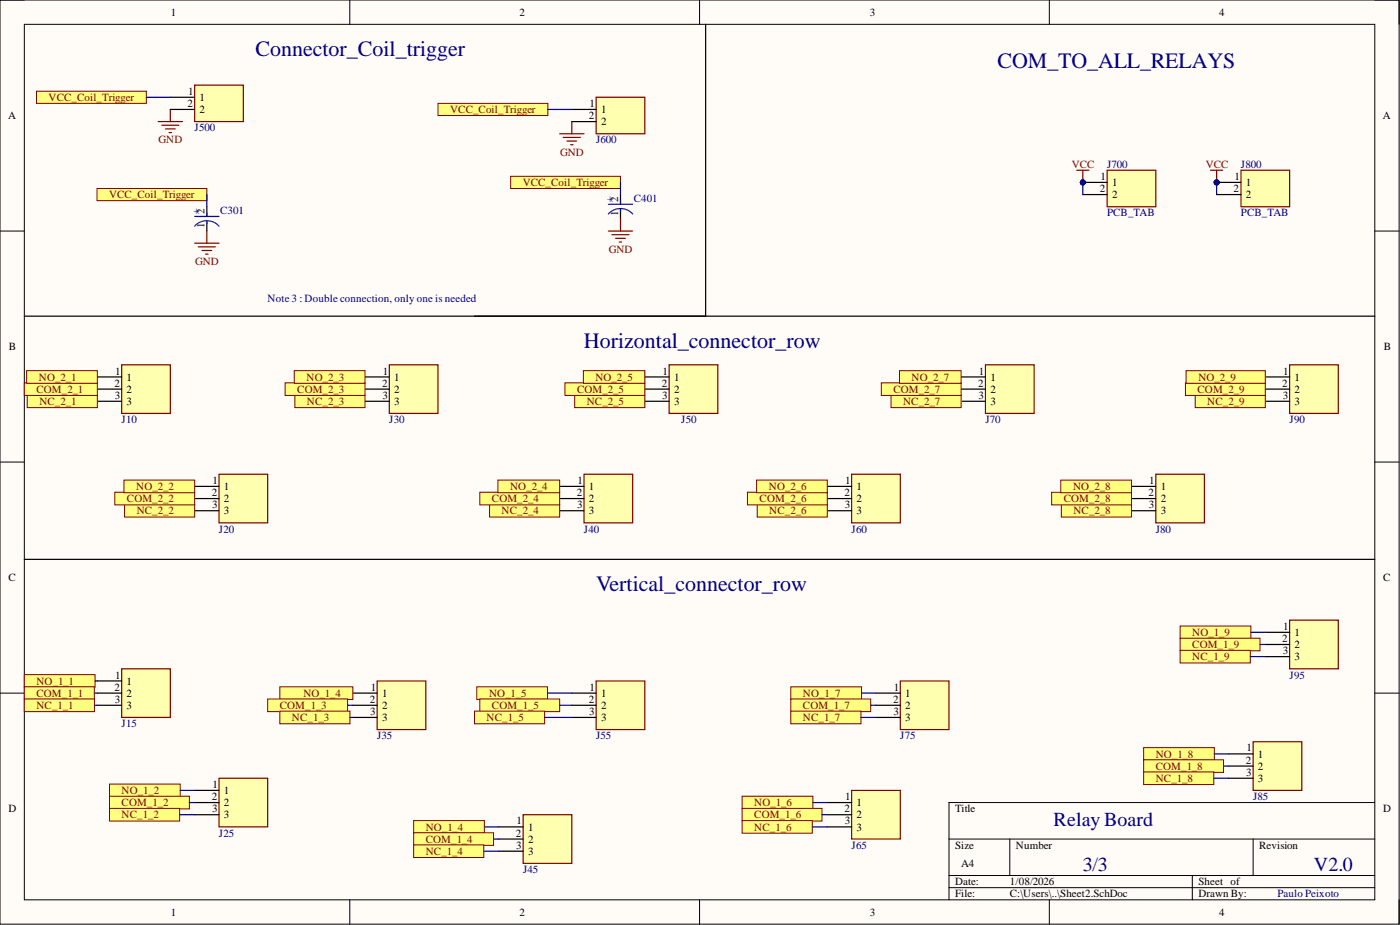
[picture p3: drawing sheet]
<svg xmlns="http://www.w3.org/2000/svg" width="292mm" height="193mm" viewBox="0 0 292 193" stroke-linecap="round" stroke-linejoin="round" font-family="sans-serif">
<defs><g id="words">
<g font-size="4.6" fill="#000080">
<text x="53.3" y="11.7">Connector_Coil_trigger</text>
<text x="208.2" y="14.2">COM_TO_ALL_RELAYS</text>
<text x="121.8" y="72.6">Horizontal_connector_row</text>
<text x="124.4" y="123.3">Vertical_connector_row</text>
</g>
<g font-size="4.1" fill="#000080">
<text x="219.8" y="172.2">Relay Board</text>
<text x="225.9" y="181.7">3/3</text>
<text x="274.1" y="181.7">V2.0</text>
</g>
<g font-size="2.3">
<text x="35.6" y="3.3">1</text>
<text x="108.4" y="3.3">2</text>
<text x="181.5" y="3.3">3</text>
<text x="254.3" y="3.3">4</text>
<text x="39.1" y="22.3">2</text>
<text x="39.3" y="19.8">1</text>
<text x="41.6" y="21.1">1</text>
<text x="41.6" y="23.6">2</text>
<text x="123" y="22.3">1</text>
<text x="125.4" y="23.6">1</text>
<text x="1.7" y="24.9">A</text>
<text x="122.9" y="24.9">2</text>
<text x="125.4" y="26.1">2</text>
<text x="288.5" y="24.9">A</text>
<text x="229.5" y="40.1">2</text>
<text x="229.6" y="37.5">1</text>
<text x="232" y="38.8">1</text>
<text x="232" y="41.4">2</text>
<text x="257.4" y="40.1">2</text>
<text x="257.6" y="37.5">1</text>
<text x="259.9" y="38.8">1</text>
<text x="259.9" y="41.4">2</text>
<text x="42.6" y="47.5" transform="rotate(-90 42.6 47.5)">1</text>
<text x="42.6" y="44.6" transform="rotate(-90 42.6 44.6)">2</text>
<text x="129" y="45" transform="rotate(-90 129 45)">1</text>
<text x="129" y="42.1" transform="rotate(-90 129 42.1)">2</text>
<text x="1.9" y="73.1">B</text>
<text x="288.7" y="73.1">B</text>
<text x="23.9" y="80.7">2</text>
<text x="23.9" y="83.2">3</text>
<text x="24" y="78.1">1</text>
<text x="26.4" y="79.4">1</text>
<text x="26.4" y="81.9">2</text>
<text x="79.7" y="80.7">2</text>
<text x="79.8" y="83.2">3</text>
<text x="79.9" y="78.1">1</text>
<text x="82.2" y="79.4">1</text>
<text x="82.2" y="81.9">2</text>
<text x="138.1" y="80.7">2</text>
<text x="138.2" y="83.2">3</text>
<text x="138.3" y="78.1">1</text>
<text x="140.6" y="79.4">1</text>
<text x="140.6" y="81.9">2</text>
<text x="204.1" y="80.7">2</text>
<text x="204.2" y="83.2">3</text>
<text x="204.3" y="78.1">1</text>
<text x="206.6" y="79.4">1</text>
<text x="206.6" y="81.9">2</text>
<text x="267.5" y="80.7">2</text>
<text x="267.6" y="83.2">3</text>
<text x="267.7" y="78.1">1</text>
<text x="270.1" y="79.4">1</text>
<text x="270.1" y="81.9">2</text>
<text x="26.4" y="84.5">3</text>
<text x="82.2" y="84.5">3</text>
<text x="140.6" y="84.5">3</text>
<text x="206.6" y="84.5">3</text>
<text x="270.1" y="84.5">3</text>
<text x="44.3" y="101">1</text>
<text x="120.5" y="101">1</text>
<text x="176.3" y="101">1</text>
<text x="239.8" y="101">1</text>
<text x="44.2" y="103.5">2</text>
<text x="44.3" y="106">3</text>
<text x="46.7" y="102.2">1</text>
<text x="46.7" y="104.8">2</text>
<text x="46.7" y="107.3">3</text>
<text x="120.3" y="103.5">2</text>
<text x="120.4" y="106">3</text>
<text x="122.9" y="102.2">1</text>
<text x="122.9" y="104.8">2</text>
<text x="122.9" y="107.3">3</text>
<text x="176.2" y="103.5">2</text>
<text x="176.3" y="106">3</text>
<text x="178.7" y="102.2">1</text>
<text x="178.7" y="104.8">2</text>
<text x="178.7" y="107.3">3</text>
<text x="239.6" y="103.5">2</text>
<text x="239.7" y="106">3</text>
<text x="242.2" y="102.2">1</text>
<text x="242.2" y="104.8">2</text>
<text x="242.2" y="107.3">3</text>
<text x="1.8" y="121.3">C</text>
<text x="288.6" y="121.3">C</text>
<text x="267.7" y="131.4">1</text>
<text x="267.5" y="133.9">2</text>
<text x="267.6" y="136.5">3</text>
<text x="270.1" y="132.7">1</text>
<text x="270.1" y="135.2">2</text>
<text x="270.1" y="137.7">3</text>
<text x="24" y="141.6">1</text>
<text x="26.4" y="142.8">1</text>
<text x="23.9" y="144.1">2</text>
<text x="23.9" y="146.6">3</text>
<text x="26.4" y="145.4">2</text>
<text x="26.4" y="147.9">3</text>
<text x="77.2" y="146.6">2</text>
<text x="77.3" y="149.2">3</text>
<text x="77.3" y="144.1">1</text>
<text x="79.7" y="145.4">1</text>
<text x="79.7" y="147.9">2</text>
<text x="122.9" y="146.6">2</text>
<text x="122.9" y="149.2">3</text>
<text x="123" y="144.1">1</text>
<text x="125.4" y="145.4">1</text>
<text x="125.4" y="147.9">2</text>
<text x="186.3" y="146.6">2</text>
<text x="186.4" y="149.2">3</text>
<text x="186.5" y="144.1">1</text>
<text x="188.9" y="145.4">1</text>
<text x="188.9" y="147.9">2</text>
<text x="79.7" y="150.4">3</text>
<text x="125.4" y="150.4">3</text>
<text x="188.9" y="150.4">3</text>
<text x="259.9" y="159.3">2</text>
<text x="260" y="161.8">3</text>
<text x="260.1" y="156.8">1</text>
<text x="262.5" y="158">1</text>
<text x="262.5" y="160.6">2</text>
<text x="44.2" y="166.9">2</text>
<text x="44.3" y="164.4">1</text>
<text x="46.7" y="165.7">1</text>
<text x="176.3" y="166.9">1</text>
<text x="262.5" y="163.1">3</text>
<text x="1.8" y="169.5">D</text>
<text x="44.3" y="169.5">3</text>
<text x="46.7" y="168.2">2</text>
<text x="46.7" y="170.7">3</text>
<text x="107.8" y="172">1</text>
<text x="110.2" y="173.3">1</text>
<text x="176.2" y="169.5">2</text>
<text x="176.3" y="172">3</text>
<text x="178.7" y="168.2">1</text>
<text x="178.7" y="170.7">2</text>
<text x="178.7" y="173.3">3</text>
<text x="199.3" y="169.5">Title</text>
<text x="288.6" y="169.5">D</text>
<text x="107.6" y="174.5">2</text>
<text x="107.7" y="177.1">3</text>
<text x="110.2" y="175.8">2</text>
<text x="110.2" y="178.3">3</text>
<text x="199.3" y="177.1">Size</text>
<text x="212" y="177.1">Number</text>
<text x="262.7" y="177.1">Revision</text>
<text x="199.3" y="184.7">Date:</text>
<text x="200.5" y="180.9">A4</text>
<text x="210.7" y="184.7">1/08/2026</text>
<text x="250" y="184.7">Sheet of</text>
<text x="35.6" y="191">1</text>
<text x="108.4" y="191">2</text>
<text x="181.5" y="191">3</text>
<text x="199.3" y="187.2">File:</text>
<text x="210.7" y="187.2">C:\Users\..\Sheet2.SchDoc</text>
<text x="250" y="187.2">Drawn By:</text>
<text x="254.3" y="191">4</text>
</g>
<g font-size="2.3" fill="#800000">
<text x="10.2" y="21.1">VCC_Coil_Trigger</text>
<text x="93.9" y="23.6">VCC_Coil_Trigger</text>
<text x="33.1" y="29.9">GND</text>
<text x="116.9" y="32.5">GND</text>
<text x="223.6" y="35">VCC</text>
<text x="251.6" y="35">VCC</text>
<text x="22.8" y="41.4">VCC_Coil_Trigger</text>
<text x="109.1" y="38.8">VCC_Coil_Trigger</text>
<text x="127" y="52.8">GND</text>
<text x="40.7" y="55.3">GND</text>
<text x="7.6" y="81.9">COM_2_1</text>
<text x="8.1" y="79.4">NO_2_1</text>
<text x="62" y="81.9">COM_2_3</text>
<text x="64" y="79.4">NO_2_3</text>
<text x="120.4" y="81.9">COM_2_5</text>
<text x="124.2" y="79.4">NO_2_5</text>
<text x="186.4" y="81.9">COM_2_7</text>
<text x="190.2" y="79.4">NO_2_7</text>
<text x="249.9" y="81.9">COM_2_9</text>
<text x="250" y="79.4">NO_2_9</text>
<text x="8.2" y="84.5">NC_2_1</text>
<text x="64.1" y="84.5">NC_2_3</text>
<text x="122.4" y="84.5">NC_2_5</text>
<text x="188.4" y="84.5">NC_2_7</text>
<text x="251.9" y="84.5">NC_2_9</text>
<text x="26.5" y="104.8">COM_2_2</text>
<text x="28.4" y="102.2">NO_2_2</text>
<text x="28.5" y="107.3">NC_2_2</text>
<text x="102.6" y="104.8">COM_2_4</text>
<text x="104.7" y="107.3">NC_2_4</text>
<text x="106.4" y="102.2">NO_2_4</text>
<text x="158.5" y="104.8">COM_2_6</text>
<text x="160.4" y="102.2">NO_2_6</text>
<text x="160.5" y="107.3">NC_2_6</text>
<text x="221.9" y="104.8">COM_2_8</text>
<text x="223.9" y="102.2">NO_2_8</text>
<text x="224" y="107.3">NC_2_8</text>
<text x="248.8" y="132.7">NO_1_9</text>
<text x="248.8" y="135.2">COM_1_9</text>
<text x="248.8" y="137.7">NC_1_9</text>
<text x="7.6" y="142.8">NO_1_1</text>
<text x="7.6" y="145.4">COM_1_1</text>
<text x="7.6" y="147.9">NC_1_1</text>
<text x="58.4" y="147.9">COM_1_3</text>
<text x="63.3" y="145.4">NO_1_4</text>
<text x="102" y="145.4">NO_1_5</text>
<text x="102.6" y="147.9">COM_1_5</text>
<text x="167.5" y="145.4">NO_1_7</text>
<text x="167.5" y="147.9">COM_1_7</text>
<text x="60.9" y="150.4">NC_1_3</text>
<text x="101.5" y="150.4">NC_1_5</text>
<text x="167.5" y="150.4">NC_1_7</text>
<text x="241.1" y="158">NO_1_8</text>
<text x="241.1" y="160.6">COM_1_8</text>
<text x="25.4" y="165.7">NO_1_2</text>
<text x="241.1" y="163.1">NC_1_8</text>
<text x="25.4" y="168.2">COM_1_2</text>
<text x="25.4" y="170.7">NC_1_2</text>
<text x="88.8" y="173.3">NO_1_4</text>
<text x="157.4" y="168.2">NO_1_6</text>
<text x="157.4" y="170.7">COM_1_6</text>
<text x="157.4" y="173.3">NC_1_6</text>
<text x="88.8" y="175.8">COM_1_4</text>
<text x="88.8" y="178.3">NC_1_4</text>
</g>
<g font-size="2.3" fill="#000080">
<text x="40.6" y="27.4">J500</text>
<text x="124.4" y="29.9">J600</text>
<text x="231" y="35">J700</text>
<text x="258.9" y="35">J800</text>
<text x="40.4" y="44.6">+</text>
<text x="45.9" y="44.6">C301</text>
<text x="126.7" y="42.1">+</text>
<text x="132.3" y="42.1">C401</text>
<text x="231" y="45.2">PCB_TAB</text>
<text x="258.9" y="45.2">PCB_TAB</text>
<text x="55.8" y="62.9">Note 3 : Double connection, only one is needed</text>
<text x="25.4" y="88.3">J10</text>
<text x="81.2" y="88.3">J30</text>
<text x="142.2" y="88.3">J50</text>
<text x="205.6" y="88.3">J70</text>
<text x="269.1" y="88.3">J90</text>
<text x="45.7" y="111.1">J20</text>
<text x="121.8" y="111.1">J40</text>
<text x="177.7" y="111.1">J60</text>
<text x="241.1" y="111.1">J80</text>
<text x="269.1" y="141.6">J95</text>
<text x="25.4" y="151.7">J15</text>
<text x="78.7" y="154.2">J35</text>
<text x="124.4" y="154.2">J55</text>
<text x="187.8" y="154.2">J75</text>
<text x="261.5" y="166.9">J85</text>
<text x="45.7" y="174.5">J25</text>
<text x="177.7" y="177.1">J65</text>
<text x="109.2" y="182.1">J45</text>
<text x="266.5" y="187.2">Paulo Peixoto</text>
</g>
</g></defs>
<path d="M0 0h291.9v192.8h-291.9z" fill-rule="evenodd" fill="#fffcf8"/>
<path d="M0 0h291.9v192.8h-291.9z" fill="none" stroke="#000" stroke-width=".21"/>
<path d="M5.1 5.1h281.7v182.6h-281.7z" fill-rule="evenodd" fill="#fffcf8"/>
<g fill="none" stroke="#000" stroke-width=".21">
<path d="M0 0h5.1M5.1 5.1h281.7v182.6h-281.7zM73 0v5.1M146 0v5.1M218.9 0v5.1M286.8 0h5.1v5.1M0 48.2h5.1M286.8 48.2h5.1M0 96.4h5.1M286.8 96.4h5.1M0 144.6h5.1M286.8 144.6h5.1"/>
<path d="M198 175h88.8M210.7 175v7.6M261.5 175v7.6M286.8 167.4h-88.8v20.3M73 187.7v5.1M146 187.7v5.1M198 182.6h88.8M198 185.2h88.8M218.9 187.7v5.1M248.8 182.6v5.1M291.9 187.7v5.1"/>
</g>
<path d="M147.2 5.1v60.9h-142.1M43.2 43.1v2.1M43.2 46.2v2" fill="none" stroke="#000" stroke-width=".25"/>
<path d="M40.6 47.2a3.4 3.4 0 0 1 5.1 0M40.6 45.2h5.1M43.2 44.4v.8M43.2 46.2v.5" fill="none" stroke="#00f" stroke-width=".25"/>
<path d="M7.6 19h22.9v2.6h-22.9z" fill-rule="evenodd" fill="#ffff80"/>
<path d="M7.6 19h22.9v2.6h-22.9z" fill="none" stroke="#800000" stroke-width=".21"/>
<path d="M33 25.4h5.1M33.8 26.1h3.5M34.5 26.9h2.1M35.3 27.7h.5M35.5 22.8v2.6" fill="none" stroke="#800000" stroke-width=".25"/>
<path d="M20.2 39.3h23v2.6h-23z" fill-rule="evenodd" fill="#ffff80"/>
<path d="M20.2 39.3h23v2.6h-23z" fill="none" stroke="#800000" stroke-width=".21"/>
<path d="M129.5 40.6v2M129.5 43.6v2.1" fill="none" stroke="#000" stroke-width=".25"/>
<path d="M126.9 44.6a3.4 3.4 0 0 1 5.1 0M126.9 42.6h5.1M129.5 41.9v.7M129.5 43.6v.5" fill="none" stroke="#00f" stroke-width=".25"/>
<path d="M106.5 36.8h23v2.5h-23z" fill-rule="evenodd" fill="#ffff80"/>
<path d="M106.5 36.8h23v2.5h-23z" fill="none" stroke="#800000" stroke-width=".21"/>
<path d="M91.4 21.6h22.9v2.5h-22.9z" fill-rule="evenodd" fill="#ffff80"/>
<path d="M91.4 21.6h22.9v2.5h-22.9z" fill="none" stroke="#800000" stroke-width=".21"/>
<path d="M116.8 27.9h5M117.5 28.7h3.6M118.3 29.4h2M119.1 30.2h.5M119.3 25.4v2.5" fill="none" stroke="#800000" stroke-width=".25"/>
<path d="M40.6 17.8h10.2v7.6h-10.2z" fill-rule="evenodd" fill="#ffffb0"/>
<path d="M40.6 17.8h10.2v7.6h-10.2z" fill="none" stroke="#800000" stroke-width=".25"/>
<path d="M35.5 20.3h5.1M35.5 22.8h5.1" fill="none" stroke="#000" stroke-width=".25"/>
<path d="M124.4 20.3h10.1v7.6h-10.1z" fill-rule="evenodd" fill="#ffffb0"/>
<path d="M124.4 20.3h10.1v7.6h-10.1zM40.6 50.7h5.1M41.4 51.5h3.5M42.1 52.3h2.1M42.9 53h.5M43.2 48.2v2.5M126.9 48.2h5.1M127.7 49h3.5M128.4 49.7h2.1M129.2 50.5h.5M129.5 45.7v2.5" fill="none" stroke="#800000" stroke-width=".25"/>
<path d="M119.3 22.8h5.1M119.3 25.4h5.1" fill="none" stroke="#000" stroke-width=".25"/>
<path d="M45.7 98.9h10.1v10.2h-10.1z" fill-rule="evenodd" fill="#ffffb0"/>
<path d="M45.7 98.9h10.1v10.2h-10.1z" fill="none" stroke="#800000" stroke-width=".25"/>
<path d="M40.6 101.5h5.1M40.6 104h5.1M40.6 106.5h5.1" fill="none" stroke="#000" stroke-width=".25"/>
<path d="M81.2 76.1h10.2v10.2h-10.2z" fill-rule="evenodd" fill="#ffffb0"/>
<path d="M81.2 76.1h10.2v10.2h-10.2z" fill="none" stroke="#800000" stroke-width=".25"/>
<path d="M76.2 78.6h5M76.2 81.2h5M76.2 83.7h5" fill="none" stroke="#000" stroke-width=".25"/>
<path d="M121.8 98.9h10.2v10.2h-10.2z" fill-rule="evenodd" fill="#ffffb0"/>
<path d="M121.8 98.9h10.2v10.2h-10.2z" fill="none" stroke="#800000" stroke-width=".25"/>
<path d="M116.8 101.5h5M116.8 104h5M116.8 106.5h5" fill="none" stroke="#000" stroke-width=".25"/>
<path d="M139.6 76.1h10.2v10.2h-10.2z" fill-rule="evenodd" fill="#ffffb0"/>
<path d="M139.6 76.1h10.2v10.2h-10.2z" fill="none" stroke="#800000" stroke-width=".25"/>
<path d="M134.5 78.6h5.1M134.5 81.2h5.1M134.5 83.7h5.1" fill="none" stroke="#000" stroke-width=".25"/>
<path d="M177.7 98.9h10.1v10.2h-10.1z" fill-rule="evenodd" fill="#ffffb0"/>
<path d="M177.7 98.9h10.1v10.2h-10.1z" fill="none" stroke="#800000" stroke-width=".25"/>
<path d="M172.6 101.5h5.1M172.6 104h5.1M172.6 106.5h5.1" fill="none" stroke="#000" stroke-width=".25"/>
<path d="M205.6 76.1h10.2v10.2h-10.2z" fill-rule="evenodd" fill="#ffffb0"/>
<path d="M205.6 76.1h10.2v10.2h-10.2z" fill="none" stroke="#800000" stroke-width=".25"/>
<path d="M200.5 78.6h5.1M200.5 81.2h5.1M200.5 83.7h5.1" fill="none" stroke="#000" stroke-width=".25"/>
<path d="M241.1 98.9h10.2v10.2h-10.2z" fill-rule="evenodd" fill="#ffffb0"/>
<path d="M241.1 98.9h10.2v10.2h-10.2z" fill="none" stroke="#800000" stroke-width=".25"/>
<path d="M236.1 101.5h5M236.1 104h5M236.1 106.5h5" fill="none" stroke="#000" stroke-width=".25"/>
<path d="M269.1 76.1h10.1v10.2h-10.1z" fill-rule="evenodd" fill="#ffffb0"/>
<path d="M269.1 76.1h10.1v10.2h-10.1z" fill="none" stroke="#800000" stroke-width=".25"/>
<path d="M264 78.6h5.1M264 81.2h5.1M264 83.7h5.1" fill="none" stroke="#000" stroke-width=".25"/>
<path d="M25.4 76.1h10.1v10.2h-10.1z" fill-rule="evenodd" fill="#ffffb0"/>
<path d="M25.4 76.1h10.1v10.2h-10.1z" fill="none" stroke="#800000" stroke-width=".25"/>
<path d="M20.3 78.6h5.1M20.3 81.2h5.1M20.3 83.7h5.1" fill="none" stroke="#000" stroke-width=".25"/>
<path d="M25.4 139.5h10.1v10.2h-10.1z" fill-rule="evenodd" fill="#ffffb0"/>
<path d="M25.4 139.5h10.1v10.2h-10.1z" fill="none" stroke="#800000" stroke-width=".25"/>
<path d="M20.3 142.1h5.1M20.3 144.6h5.1M20.3 147.1h5.1" fill="none" stroke="#000" stroke-width=".25"/>
<path d="M45.7 162.4h10.1v10.1h-10.1z" fill-rule="evenodd" fill="#ffffb0"/>
<path d="M45.7 162.4h10.1v10.1h-10.1z" fill="none" stroke="#800000" stroke-width=".25"/>
<path d="M40.6 164.9h5.1M40.6 167.4h5.1M40.6 170h5.1" fill="none" stroke="#000" stroke-width=".25"/>
<path d="M78.7 142.1h10.1v10.1h-10.1z" fill-rule="evenodd" fill="#ffffb0"/>
<path d="M78.7 142.1h10.1v10.1h-10.1z" fill="none" stroke="#800000" stroke-width=".25"/>
<path d="M73.6 144.6h5.1M73.6 147.1h5.1M73.6 149.7h5.1" fill="none" stroke="#000" stroke-width=".25"/>
<path d="M109.2 170h10.1v10.1h-10.1z" fill-rule="evenodd" fill="#ffffb0"/>
<path d="M109.2 170h10.1v10.1h-10.1z" fill="none" stroke="#800000" stroke-width=".25"/>
<path d="M104.1 172.5h5.1M104.1 175h5.1M104.1 177.6h5.1" fill="none" stroke="#000" stroke-width=".25"/>
<path d="M124.4 142.1h10.1v10.1h-10.1z" fill-rule="evenodd" fill="#ffffb0"/>
<path d="M124.4 142.1h10.1v10.1h-10.1z" fill="none" stroke="#800000" stroke-width=".25"/>
<path d="M119.3 144.6h5.1M119.3 147.1h5.1M119.3 149.7h5.1" fill="none" stroke="#000" stroke-width=".25"/>
<path d="M177.7 164.9h10.1v10.1h-10.1z" fill-rule="evenodd" fill="#ffffb0"/>
<path d="M177.7 164.9h10.1v10.1h-10.1z" fill="none" stroke="#800000" stroke-width=".25"/>
<path d="M172.6 167.4h5.1M172.6 170h5.1M172.6 172.5h5.1" fill="none" stroke="#000" stroke-width=".25"/>
<path d="M187.8 142.1h10.2v10.1h-10.2z" fill-rule="evenodd" fill="#ffffb0"/>
<path d="M187.8 142.1h10.2v10.1h-10.2z" fill="none" stroke="#800000" stroke-width=".25"/>
<path d="M182.8 144.6h5M182.8 147.1h5M182.8 149.7h5" fill="none" stroke="#000" stroke-width=".25"/>
<path d="M261.5 154.7h10.1v10.2h-10.1z" fill-rule="evenodd" fill="#ffffb0"/>
<path d="M261.5 154.7h10.1v10.2h-10.1z" fill="none" stroke="#800000" stroke-width=".25"/>
<path d="M256.4 157.3h5.1M256.4 159.8h5.1M256.4 162.4h5.1" fill="none" stroke="#000" stroke-width=".25"/>
<path d="M269.1 129.4h10.1v10.1h-10.1z" fill-rule="evenodd" fill="#ffffb0"/>
<path d="M269.1 129.4h10.1v10.1h-10.1z" fill="none" stroke="#800000" stroke-width=".25"/>
<path d="M264 131.9h5.1M264 134.4h5.1M264 137h5.1" fill="none" stroke="#000" stroke-width=".25"/>
<path d="M5.7 82.4h14.6v2.6h-14.6z" fill-rule="evenodd" fill="#ffff80"/>
<path d="M5.7 82.4h14.6v2.6h-14.6z" fill="none" stroke="#800000" stroke-width=".21"/>
<path d="M5.1 79.9h15.2v2.6h-15.2z" fill-rule="evenodd" fill="#ffff80"/>
<path d="M5.1 79.9h15.2v2.6h-15.2z" fill="none" stroke="#800000" stroke-width=".21"/>
<path d="M5.6 77.3h14.7v2.7h-14.7z" fill-rule="evenodd" fill="#ffff80"/>
<path d="M5.6 77.3h14.7v2.7h-14.7z" fill="none" stroke="#800000" stroke-width=".21"/>
<path d="M26 105.2h14.6v2.7h-14.6z" fill-rule="evenodd" fill="#ffff80"/>
<path d="M26 105.2h14.6v2.7h-14.6z" fill="none" stroke="#800000" stroke-width=".21"/>
<path d="M24 102.7h16.6v2.6h-16.6z" fill-rule="evenodd" fill="#ffff80"/>
<path d="M24 102.7h16.6v2.6h-16.6z" fill="none" stroke="#800000" stroke-width=".21"/>
<path d="M25.9 100.2h14.7v2.6h-14.7z" fill-rule="evenodd" fill="#ffff80"/>
<path d="M25.9 100.2h14.7v2.6h-14.7z" fill="none" stroke="#800000" stroke-width=".21"/>
<path d="M61.5 82.4h14.7v2.6h-14.7z" fill-rule="evenodd" fill="#ffff80"/>
<path d="M61.5 82.4h14.7v2.6h-14.7z" fill="none" stroke="#800000" stroke-width=".21"/>
<path d="M59.5 79.9h16.7v2.6h-16.7z" fill-rule="evenodd" fill="#ffff80"/>
<path d="M59.5 79.9h16.7v2.6h-16.7z" fill="none" stroke="#800000" stroke-width=".21"/>
<path d="M61.4 77.3h14.8v2.7h-14.8z" fill-rule="evenodd" fill="#ffff80"/>
<path d="M61.4 77.3h14.8v2.7h-14.8z" fill="none" stroke="#800000" stroke-width=".21"/>
<path d="M102.1 105.2h14.7v2.7h-14.7z" fill-rule="evenodd" fill="#ffff80"/>
<path d="M102.1 105.2h14.7v2.7h-14.7z" fill="none" stroke="#800000" stroke-width=".21"/>
<path d="M100.1 102.7h16.7v2.6h-16.7z" fill-rule="evenodd" fill="#ffff80"/>
<path d="M100.1 102.7h16.7v2.6h-16.7z" fill="none" stroke="#800000" stroke-width=".21"/>
<path d="M103.9 100.2h12.9v2.6h-12.9z" fill-rule="evenodd" fill="#ffff80"/>
<path d="M103.9 100.2h12.9v2.6h-12.9z" fill="none" stroke="#800000" stroke-width=".21"/>
<path d="M119.9 82.4h14.6v2.6h-14.6z" fill-rule="evenodd" fill="#ffff80"/>
<path d="M119.9 82.4h14.6v2.6h-14.6z" fill="none" stroke="#800000" stroke-width=".21"/>
<path d="M117.9 79.9h16.6v2.6h-16.6z" fill-rule="evenodd" fill="#ffff80"/>
<path d="M117.9 79.9h16.6v2.6h-16.6z" fill="none" stroke="#800000" stroke-width=".21"/>
<path d="M121.7 77.3h12.8v2.7h-12.8z" fill-rule="evenodd" fill="#ffff80"/>
<path d="M121.7 77.3h12.8v2.7h-12.8z" fill="none" stroke="#800000" stroke-width=".21"/>
<path d="M158 105.2h14.6v2.7h-14.6z" fill-rule="evenodd" fill="#ffff80"/>
<path d="M158 105.2h14.6v2.7h-14.6z" fill="none" stroke="#800000" stroke-width=".21"/>
<path d="M155.9 102.7h16.7v2.6h-16.7z" fill-rule="evenodd" fill="#ffff80"/>
<path d="M155.9 102.7h16.7v2.6h-16.7z" fill="none" stroke="#800000" stroke-width=".21"/>
<path d="M157.9 100.2h14.7v2.6h-14.7z" fill-rule="evenodd" fill="#ffff80"/>
<path d="M157.9 100.2h14.7v2.6h-14.7z" fill="none" stroke="#800000" stroke-width=".21"/>
<path d="M185.9 82.4h14.6v2.6h-14.6z" fill-rule="evenodd" fill="#ffff80"/>
<path d="M185.9 82.4h14.6v2.6h-14.6z" fill="none" stroke="#800000" stroke-width=".21"/>
<path d="M183.9 79.9h16.6v2.6h-16.6z" fill-rule="evenodd" fill="#ffff80"/>
<path d="M183.9 79.9h16.6v2.6h-16.6z" fill="none" stroke="#800000" stroke-width=".21"/>
<path d="M187.7 77.3h12.8v2.7h-12.8z" fill-rule="evenodd" fill="#ffff80"/>
<path d="M187.7 77.3h12.8v2.7h-12.8z" fill="none" stroke="#800000" stroke-width=".21"/>
<path d="M221.4 105.2h14.7v2.7h-14.7z" fill-rule="evenodd" fill="#ffff80"/>
<path d="M221.4 105.2h14.7v2.7h-14.7z" fill="none" stroke="#800000" stroke-width=".21"/>
<path d="M219.4 102.7h16.7v2.6h-16.7z" fill-rule="evenodd" fill="#ffff80"/>
<path d="M219.4 102.7h16.7v2.6h-16.7z" fill="none" stroke="#800000" stroke-width=".21"/>
<path d="M221.3 100.2h14.8v2.6h-14.8z" fill-rule="evenodd" fill="#ffff80"/>
<path d="M221.3 100.2h14.8v2.6h-14.8z" fill="none" stroke="#800000" stroke-width=".21"/>
<path d="M249.4 82.4h14.6v2.6h-14.6z" fill-rule="evenodd" fill="#ffff80"/>
<path d="M249.4 82.4h14.6v2.6h-14.6z" fill="none" stroke="#800000" stroke-width=".21"/>
<path d="M247.3 79.9h16.7v2.6h-16.7z" fill-rule="evenodd" fill="#ffff80"/>
<path d="M247.3 79.9h16.7v2.6h-16.7z" fill="none" stroke="#800000" stroke-width=".21"/>
<path d="M247.5 77.3h16.5v2.7h-16.5z" fill-rule="evenodd" fill="#ffff80"/>
<path d="M247.5 77.3h16.5v2.7h-16.5z" fill="none" stroke="#800000" stroke-width=".21"/>
<path d="M5.1 140.7h14.7v2.7h-14.7z" fill-rule="evenodd" fill="#ffff80"/>
<path d="M5.1 140.7h14.7v2.7h-14.7z" fill="none" stroke="#800000" stroke-width=".21"/>
<path d="M5.1 143.3h14.6v2.6h-14.6z" fill-rule="evenodd" fill="#ffff80"/>
<path d="M5.1 143.3h14.6v2.6h-14.6z" fill="none" stroke="#800000" stroke-width=".21"/>
<path d="M5.1 145.8h14.6v2.7h-14.6z" fill-rule="evenodd" fill="#ffff80"/>
<path d="M5.1 145.8h14.6v2.7h-14.6z" fill="none" stroke="#800000" stroke-width=".21"/>
<path d="M58.4 143.3h15.2v2.6h-15.2z" fill-rule="evenodd" fill="#ffff80"/>
<path d="M58.4 143.3h15.2v2.6h-15.2z" fill="none" stroke="#800000" stroke-width=".21"/>
<path d="M55.8 145.8h16.7v2.7h-16.7z" fill-rule="evenodd" fill="#ffff80"/>
<path d="M55.8 145.8h16.7v2.7h-16.7z" fill="none" stroke="#800000" stroke-width=".21"/>
<path d="M58.4 148.4h14.6v2.6h-14.6z" fill-rule="evenodd" fill="#ffff80"/>
<path d="M58.4 148.4h14.6v2.6h-14.6z" fill="none" stroke="#800000" stroke-width=".21"/>
<path d="M22.8 163.6h14.8v2.6h-14.8z" fill-rule="evenodd" fill="#ffff80"/>
<path d="M22.8 163.6h14.8v2.6h-14.8z" fill="none" stroke="#800000" stroke-width=".21"/>
<path d="M22.8 166.1h16.7v2.6h-16.7z" fill-rule="evenodd" fill="#ffff80"/>
<path d="M22.8 166.1h16.7v2.6h-16.7z" fill="none" stroke="#800000" stroke-width=".21"/>
<path d="M22.8 168.6h14.7v2.7h-14.7z" fill-rule="evenodd" fill="#ffff80"/>
<path d="M22.8 168.6h14.7v2.7h-14.7z" fill="none" stroke="#800000" stroke-width=".21"/>
<path d="M86.3 171.2h14.8v2.6h-14.8z" fill-rule="evenodd" fill="#ffff80"/>
<path d="M86.3 171.2h14.8v2.6h-14.8z" fill="none" stroke="#800000" stroke-width=".21"/>
<path d="M86.3 173.7h16.7v2.7h-16.7z" fill-rule="evenodd" fill="#ffff80"/>
<path d="M86.3 173.7h16.7v2.7h-16.7z" fill="none" stroke="#800000" stroke-width=".21"/>
<path d="M86.3 176.3h14.6v2.6h-14.6z" fill-rule="evenodd" fill="#ffff80"/>
<path d="M86.3 176.3h14.6v2.6h-14.6z" fill="none" stroke="#800000" stroke-width=".21"/>
<path d="M99.5 143.3h14.7v2.6h-14.7z" fill-rule="evenodd" fill="#ffff80"/>
<path d="M99.5 143.3h14.7v2.6h-14.7z" fill="none" stroke="#800000" stroke-width=".21"/>
<path d="M100.1 145.8h16.7v2.7h-16.7z" fill-rule="evenodd" fill="#ffff80"/>
<path d="M100.1 145.8h16.7v2.7h-16.7z" fill="none" stroke="#800000" stroke-width=".21"/>
<path d="M99 148.4h14.6v2.6h-14.6z" fill-rule="evenodd" fill="#ffff80"/>
<path d="M99 148.4h14.6v2.6h-14.6z" fill="none" stroke="#800000" stroke-width=".21"/>
<path d="M165 143.3h14.8v2.6h-14.8z" fill-rule="evenodd" fill="#ffff80"/>
<path d="M165 143.3h14.8v2.6h-14.8z" fill="none" stroke="#800000" stroke-width=".21"/>
<path d="M165 145.8h16.7v2.7h-16.7z" fill-rule="evenodd" fill="#ffff80"/>
<path d="M165 145.8h16.7v2.7h-16.7z" fill="none" stroke="#800000" stroke-width=".21"/>
<path d="M165 148.4h14.6v2.6h-14.6z" fill-rule="evenodd" fill="#ffff80"/>
<path d="M165 148.4h14.6v2.6h-14.6z" fill="none" stroke="#800000" stroke-width=".21"/>
<path d="M154.8 166.1h14.8v2.6h-14.8z" fill-rule="evenodd" fill="#ffff80"/>
<path d="M154.8 166.1h14.8v2.6h-14.8z" fill="none" stroke="#800000" stroke-width=".21"/>
<path d="M154.8 168.6h16.7v2.7h-16.7z" fill-rule="evenodd" fill="#ffff80"/>
<path d="M154.8 168.6h16.7v2.7h-16.7z" fill="none" stroke="#800000" stroke-width=".21"/>
<path d="M154.8 171.2h14.7v2.6h-14.7z" fill-rule="evenodd" fill="#ffff80"/>
<path d="M154.8 171.2h14.7v2.6h-14.7z" fill="none" stroke="#800000" stroke-width=".21"/>
<path d="M246.2 130.6h14.8v2.6h-14.8z" fill-rule="evenodd" fill="#ffff80"/>
<path d="M246.2 130.6h14.8v2.6h-14.8z" fill="none" stroke="#800000" stroke-width=".21"/>
<path d="M246.2 133.1h16.7v2.7h-16.7z" fill-rule="evenodd" fill="#ffff80"/>
<path d="M246.2 133.1h16.7v2.7h-16.7z" fill="none" stroke="#800000" stroke-width=".21"/>
<path d="M246.2 135.7h14.7v2.6h-14.7z" fill-rule="evenodd" fill="#ffff80"/>
<path d="M246.2 135.7h14.7v2.6h-14.7z" fill="none" stroke="#800000" stroke-width=".21"/>
<path d="M238.6 156h14.8v2.6h-14.8z" fill-rule="evenodd" fill="#ffff80"/>
<path d="M238.6 156h14.8v2.6h-14.8z" fill="none" stroke="#800000" stroke-width=".21"/>
<path d="M238.6 158.5h16.7v2.6h-16.7z" fill-rule="evenodd" fill="#ffff80"/>
<path d="M238.6 158.5h16.7v2.6h-16.7z" fill="none" stroke="#800000" stroke-width=".21"/>
<path d="M238.6 161h14.6v2.7h-14.6z" fill-rule="evenodd" fill="#ffff80"/>
<path d="M238.6 161h14.6v2.7h-14.6z" fill="none" stroke="#800000" stroke-width=".21"/>
<path d="M224.7 35.5h2.5M225.9 35.5v2.6" fill="none" stroke="#800000" stroke-width=".25"/>
<circle cx="225.9" cy="38.1" r=".51" fill="#000080"/>
<circle cx="225.9" cy="38.1" r=".51" fill="none" stroke="#000080" stroke-width=".21"/>
<path d="M99 66h187.8M5.1 116.7h281.7" fill="none" stroke="#000" stroke-width=".25"/>
<circle cx="225.9" cy="38.1" r=".51" fill="#000080"/>
<circle cx="225.9" cy="38.1" r=".51" fill="none" stroke="#000080" stroke-width=".21"/>
<path d="M231 35.5h10.1v7.6h-10.1z" fill-rule="evenodd" fill="#ffffb0"/>
<path d="M231 35.5h10.1v7.6h-10.1z" fill="none" stroke="#800000" stroke-width=".25"/>
<path d="M225.9 38.1h5.1" fill="none" stroke="#000" stroke-width=".25"/>
<circle cx="225.9" cy="38.1" r=".51" fill="#000080"/>
<circle cx="225.9" cy="38.1" r=".51" fill="none" stroke="#000080" stroke-width=".21"/>
<path d="M225.9 40.6h5.1" fill="none" stroke="#000" stroke-width=".25"/>
<g fill="none" stroke="#000080" stroke-width=".25">
<path d="M30.5 20.3h5M114.3 22.8h5M129.5 38.1v2.5M225.9 38.1v2.5M43.2 40.6v2.5M260.9 137h3.1M261 131.9h3M262.9 134.4h1.1M19.7 144.6h.6M19.7 147.1h.6M19.8 142.1h.5M72.5 147.1h1.1"/>
<path d="M73 149.7h.6M113.6 149.7h5.7M114.2 144.6h5.1M116.8 147.1h2.5M179.6 149.7h3.2M179.8 144.6h3M181.7 147.1h1.1M253.4 157.3h3M255.3 159.8h1.1M37.5 170h3.1M37.6 164.9h3M39.5 167.4h1.1"/>
<path d="M100.9 177.6h3.2M101.1 172.5h3M103 175h1.1M169.5 172.5h3.1M169.6 167.4h3M171.5 170h1.1M253.2 162.4h3.2"/>
</g>
<circle cx="225.9" cy="38.1" r=".51" fill="#000080"/>
<circle cx="225.9" cy="38.1" r=".51" fill="none" stroke="#000080" stroke-width=".21"/>
<path d="M252.6 35.5h2.5M253.8 35.5v2.6" fill="none" stroke="#800000" stroke-width=".25"/>
<circle cx="253.8" cy="38.1" r=".51" fill="#000080"/>
<circle cx="253.8" cy="38.1" r=".51" fill="none" stroke="#000080" stroke-width=".21"/>
<circle cx="253.8" cy="38.1" r=".51" fill="#000080"/>
<circle cx="253.8" cy="38.1" r=".51" fill="none" stroke="#000080" stroke-width=".21"/>
<path d="M258.9 35.5h10.2v7.6h-10.2z" fill-rule="evenodd" fill="#ffffb0"/>
<path d="M258.9 35.5h10.2v7.6h-10.2z" fill="none" stroke="#800000" stroke-width=".25"/>
<path d="M253.8 38.1h5.1" fill="none" stroke="#000" stroke-width=".25"/>
<circle cx="253.8" cy="38.1" r=".51" fill="#000080"/>
<circle cx="253.8" cy="38.1" r=".51" fill="none" stroke="#000080" stroke-width=".21"/>
<path d="M253.8 40.6h5.1" fill="none" stroke="#000" stroke-width=".25"/>
<path d="M253.8 38.1v2.5" fill="none" stroke="#000080" stroke-width=".25"/>
<circle cx="253.8" cy="38.1" r=".51" fill="#000080"/>
<circle cx="253.8" cy="38.1" r=".51" fill="none" stroke="#000080" stroke-width=".21"/>
<use href="#words"/>
</svg>
